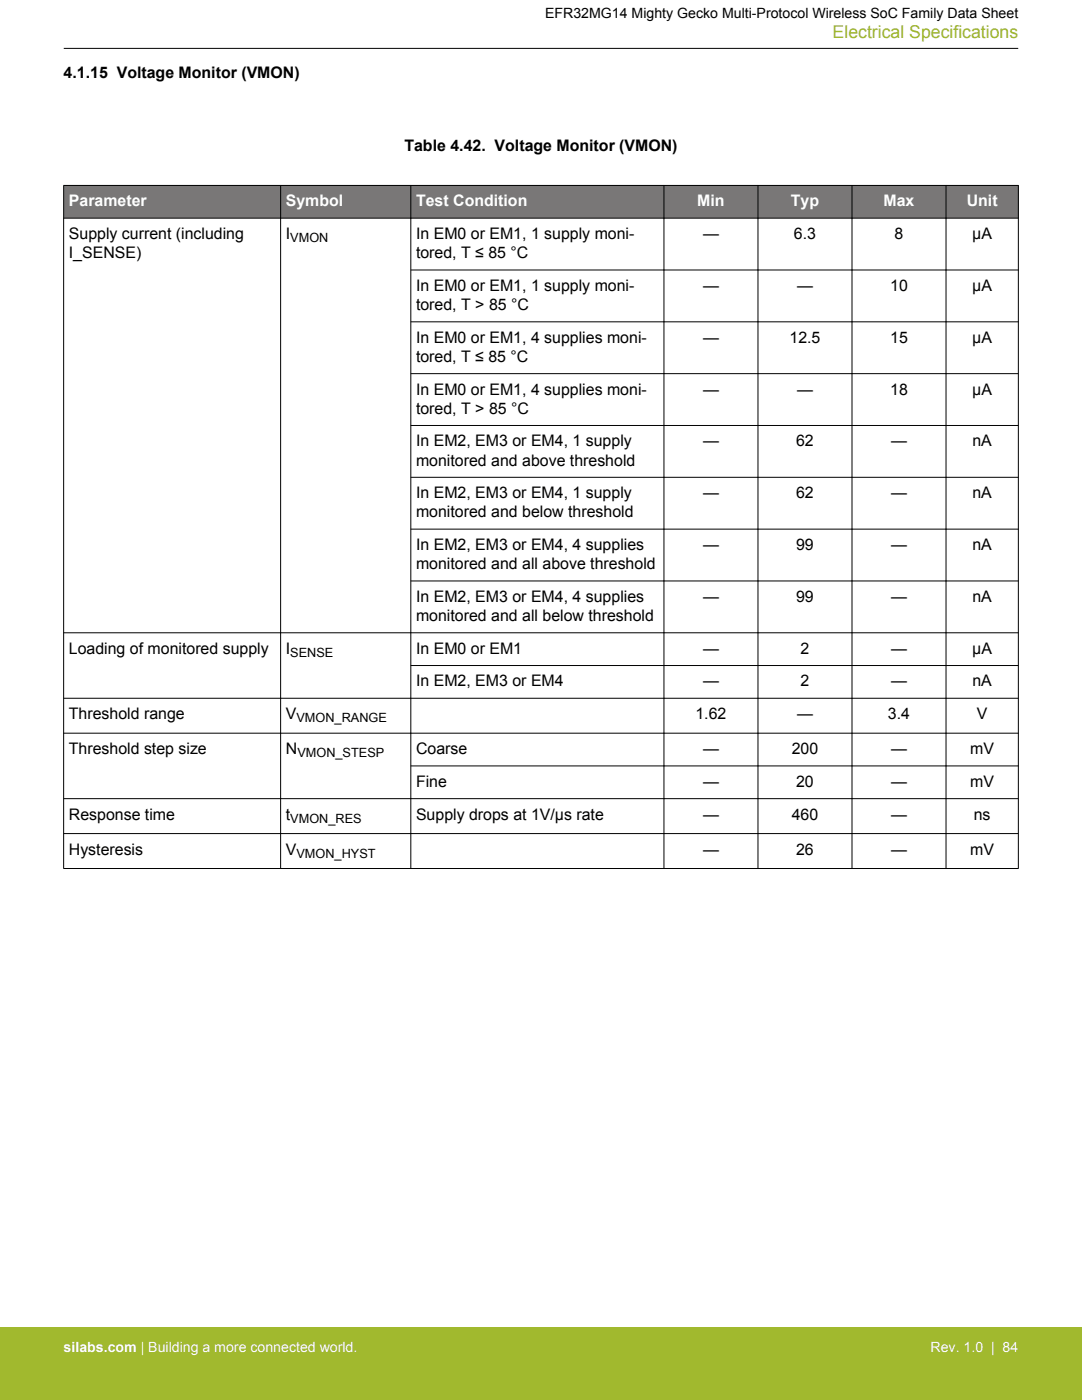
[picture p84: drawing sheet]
<svg xmlns="http://www.w3.org/2000/svg" width="216mm" height="279mm" viewBox="0 0 216 279" stroke-linecap="round" stroke-linejoin="round" font-family="sans-serif">
<defs><g id="words">
<text font-size="3.5" fill="#a1b92e" x="166.1" y="7.5">Electrical Specifications</text>
<g font-size="3.2">
<text x="12.7" y="15.5">4.1.15 Voltage Monitor (VMON)</text>
<text x="80.7" y="30.2">Table 4.42. Voltage Monitor (VMON)</text>
<text x="13.7" y="47.7">Supply current (including</text>
<text x="57" y="47.7">I</text>
<text x="83" y="47.7">In EM0 or EM1, 1 supply moni-</text>
<text x="140.3" y="47.7">—</text>
<text x="158.4" y="47.7">6.3</text>
<text x="178.5" y="47.7">8</text>
<text x="194" y="47.7">µA</text>
<text x="13.7" y="51.5">I_SENSE)</text>
<text x="83" y="51.5">tored, T ≤ 85 °C</text>
<text x="83" y="58.1">In EM0 or EM1, 1 supply moni-</text>
<text x="140.3" y="58.1">—</text>
<text x="159" y="58.1">—</text>
<text x="177.6" y="58.1">10</text>
<text x="194" y="58.1">µA</text>
<text x="83" y="61.9">tored, T &gt; 85 °C</text>
<text x="83" y="68.4">In EM0 or EM1, 4 supplies moni-</text>
<text x="140.3" y="68.4">—</text>
<text x="157.5" y="68.4">12.5</text>
<text x="177.6" y="68.4">15</text>
<text x="194" y="68.4">µA</text>
<text x="83" y="72.2">tored, T ≤ 85 °C</text>
<text x="83" y="78.8">In EM0 or EM1, 4 supplies moni-</text>
<text x="83" y="82.6">tored, T &gt; 85 °C</text>
<text x="140.3" y="78.8">—</text>
<text x="159" y="78.8">—</text>
<text x="177.6" y="78.8">18</text>
<text x="194" y="78.8">µA</text>
<text x="83" y="89.1">In EM2, EM3 or EM4, 1 supply</text>
<text x="140.3" y="89.1">—</text>
<text x="158.9" y="89.1">62</text>
<text x="177.8" y="89.1">—</text>
<text x="194" y="89.1">nA</text>
<text x="83" y="92.9">monitored and above threshold</text>
<text x="83" y="99.4">In EM2, EM3 or EM4, 1 supply</text>
<text x="140.3" y="99.4">—</text>
<text x="158.9" y="99.4">62</text>
<text x="177.8" y="99.4">—</text>
<text x="194" y="99.4">nA</text>
<text x="83" y="103.2">monitored and below threshold</text>
<text x="83" y="109.8">In EM2, EM3 or EM4, 4 supplies</text>
<text x="83" y="113.6">monitored and all above threshold</text>
<text x="140.3" y="109.8">—</text>
<text x="158.9" y="109.8">99</text>
<text x="177.8" y="109.8">—</text>
<text x="194" y="109.8">nA</text>
<text x="83" y="120.1">In EM2, EM3 or EM4, 4 supplies</text>
<text x="83" y="123.9">monitored and all below threshold</text>
<text x="140.3" y="120.1">—</text>
<text x="158.9" y="120.1">99</text>
<text x="177.8" y="120.1">—</text>
<text x="194" y="120.1">nA</text>
<text x="13.7" y="130.5">Loading of monitored supply</text>
<text x="57" y="130.5">I</text>
<text x="83" y="130.5">In EM0 or EM1</text>
<text x="140.3" y="130.5">—</text>
<text x="159.7" y="130.5">2</text>
<text x="177.8" y="130.5">—</text>
<text x="194" y="130.5">µA</text>
<text x="83" y="137">In EM2, EM3 or EM4</text>
<text x="140.3" y="137">—</text>
<text x="159.7" y="137">2</text>
<text x="177.8" y="137">—</text>
<text x="194" y="137">nA</text>
<text x="13.7" y="143.5">Threshold range</text>
<text x="57" y="143.5">V</text>
<text x="138.8" y="143.5">1.62</text>
<text x="159" y="143.5">—</text>
<text x="177.2" y="143.5">3.4</text>
<text x="194.9" y="143.5">V</text>
<text x="13.7" y="150.5">Threshold step size</text>
<text x="57" y="150.5">N</text>
<text x="83" y="150.5">Coarse</text>
<text x="140.3" y="150.5">—</text>
<text x="158" y="150.5">200</text>
<text x="177.8" y="150.5">—</text>
<text x="193.6" y="150.5">mV</text>
<text x="83" y="157">Fine</text>
<text x="140.3" y="157">—</text>
<text x="158.9" y="157">20</text>
<text x="177.8" y="157">—</text>
<text x="193.6" y="157">mV</text>
<text x="13.7" y="163.6">Response time</text>
<text x="57" y="163.6">t</text>
<text x="83" y="163.6">Supply drops at 1V/µs rate</text>
<text x="140.3" y="163.6">—</text>
<text x="158" y="163.6">460</text>
<text x="177.8" y="163.6">—</text>
<text x="194.3" y="163.6">ns</text>
<text x="13.7" y="170.5">Hysteresis</text>
<text x="57" y="170.5">V</text>
<text x="140.3" y="170.5">—</text>
<text x="158.9" y="170.5">26</text>
<text x="177.8" y="170.5">—</text>
<text x="193.6" y="170.5">mV</text>
</g>
<g font-size="3.2" fill="#fff">
<text x="13.7" y="41.2">Parameter</text>
<text x="57" y="41.2">Symbol</text>
<text x="83" y="41.2">Test Condition</text>
<text x="139.1" y="41.2">Min</text>
<text x="157.8" y="41.2">Typ</text>
<text x="176.3" y="41.2">Max</text>
<text x="192.9" y="41.2">Unit</text>
</g>
<text font-size="2.8" x="108.8" y="3.5">EFR32MG14 Mighty Gecko Multi-Protocol Wireless SoC Family Data Sheet</text>
<g font-size="2.8" fill="#fff">
<text x="12.7" y="269.9">silabs.com | Building a more connected world.</text>
<text x="185.7" y="269.9">Rev. 1.0 | 84</text>
</g>
<g font-size="2.5">
<text x="57.9" y="48.4">VMON</text>
<text x="57.9" y="131.1">SENSE</text>
<text x="59.2" y="144.2">VMON_RANGE</text>
<text x="59.3" y="151.1">VMON_STESP</text>
<text x="57.9" y="164.2">VMON_RES</text>
<text x="59.2" y="171.2">VMON_HYST</text>
</g>
</g></defs>
<g fill="#797777">
<path d="M12.7 37h190.5v6.5h-190.5z" fill-rule="evenodd"/>
<path d="M12.7 37h190.5v6.5h-190.5z" fill-rule="evenodd"/>
</g>
<g fill="none" stroke="#000" stroke-width=".2">
<path d="M12.7 9.7h190.5M12.7 37h190.5M12.7 37v136.4M56 37v136.4M82 37v136.4M132.5 37v136.4M151.2 37v136.4M170 37v136.4M188.8 37v136.4M203.2 37v136.4M12.7 43.5h190.5M81.9 53.9h121.3"/>
<path d="M81.9 64.2h121.3M81.9 74.6h121.3M81.9 84.9h121.3M81.9 95.3h121.3M81.9 105.6h121.3M81.9 115.9h121.3M12.7 126.3h190.5M12.7 139.4h190.5M81.9 132.8h121.3M12.7 146.3h190.5M12.7 159.4h190.5M81.9 152.9h121.3"/>
<path d="M12.7 166.4h190.5M12.7 173.3h190.5"/>
</g>
<path d="M0 264.9h215.9v14.5h-215.9z" fill="#a1b92e"/>
<use href="#words"/>
</svg>
